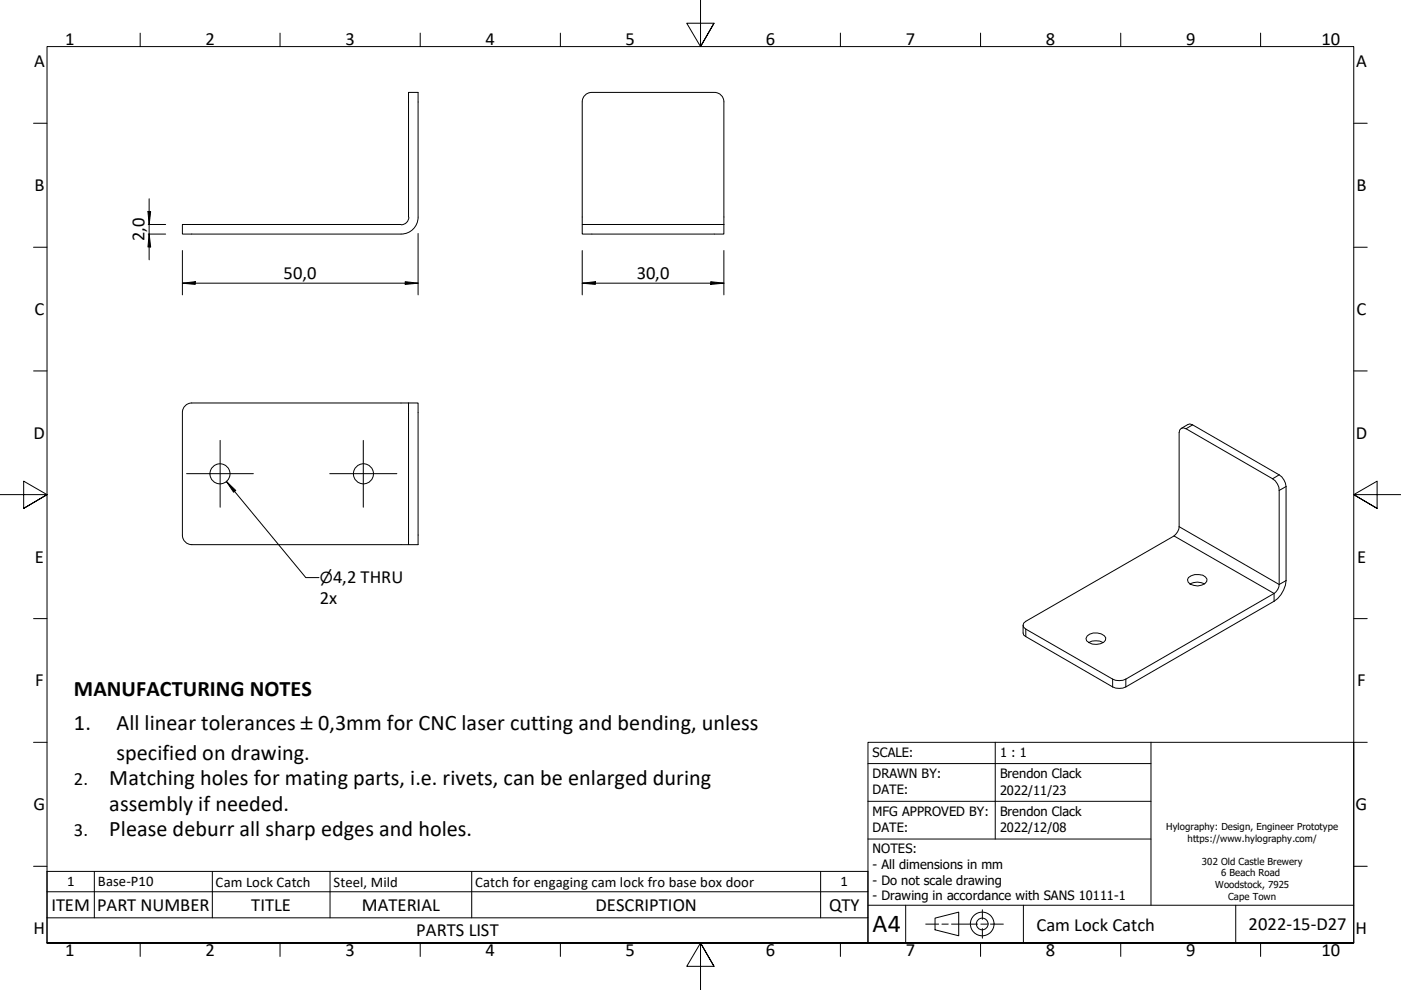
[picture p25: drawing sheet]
<svg xmlns="http://www.w3.org/2000/svg" width="297mm" height="210mm" viewBox="0 0 297 210" stroke-linecap="round" stroke-linejoin="round" font-family="sans-serif">
<defs><g id="words">
<text font-size="5.5" x="185" y="197.6">A4</text>
<g font-size="4.7">
<text x="15.7" y="147.5">MANUFACTURING NOTES</text>
<text x="15.7" y="154.8">1.</text>
<text x="24.7" y="154.8">All linear tolerances</text>
<text x="67.4" y="154.8">0,3mm for CNC laser cutting and bending, unless</text>
<text x="24.7" y="161.1">specified on drawing.</text>
<text x="23.2" y="166.5">Matching holes for mating parts, i.e. rivets, can be enlarged during</text>
<text x="23.2" y="171.9">assembly if needed.</text>
<text x="23.2" y="177.3">Please deburr all sharp edges and holes.</text>
</g>
<g font-size="3.9">
<text x="13.8" y="9.5">1</text>
<text x="43.6" y="9.5">2</text>
<text x="73.3" y="9.5">3</text>
<text x="102.9" y="9.5">4</text>
<text x="132.7" y="9.5">5</text>
<text x="162.4" y="9.5">6</text>
<text x="192" y="9.5">7</text>
<text x="221.7" y="9.5">8</text>
<text x="251.5" y="9.5">9</text>
<text x="280.2" y="9.5">10</text>
<text x="7.2" y="14.3">A</text>
<text x="287.5" y="14.3">A</text>
<text x="7.3" y="40.5">B</text>
<text x="287.6" y="40.5">B</text>
<text x="30.7" y="51.1" transform="rotate(-90 30.7 51.1)">2,0</text>
<text x="60.1" y="59.1">50,0</text>
<text x="135" y="59.1">30,0</text>
<text x="7.3" y="66.8">C</text>
<text x="287.6" y="66.8">C</text>
<text x="7.1" y="93">D</text>
<text x="287.5" y="93">D</text>
<text x="7.4" y="119.3">E</text>
<text x="287.7" y="119.3">E</text>
<text x="70.6" y="123.7">4,2 THRU</text>
<text x="67.8" y="128.1">2x</text>
<text x="7.4" y="145.5">F</text>
<text x="287.7" y="145.5">F</text>
<text x="63.8" y="154.8">±</text>
<text x="15.7" y="166.5">2.</text>
<text x="7.1" y="171.8">G</text>
<text x="287.4" y="171.8">G</text>
<text x="15.7" y="177.3">3.</text>
<text x="10.9" y="193.1">ITEM</text>
<text x="20.6" y="193.1">PART NUMBER</text>
<text x="53.3" y="193.1">TITLE</text>
<text x="76.7" y="193.1">MATERIAL</text>
<text x="126.2" y="193.1">DESCRIPTION</text>
<text x="175.8" y="193.1">QTY</text>
<text x="219.8" y="197.3">Cam Lock Catch</text>
<text x="264.7" y="197.2">2022-15-D27</text>
<text x="7.1" y="198">H</text>
<text x="13.8" y="202.8">1</text>
<text x="43.6" y="202.8">2</text>
<text x="73.3" y="202.8">3</text>
<text x="88.3" y="198.5">PARTS LIST</text>
<text x="102.9" y="202.8">4</text>
<text x="132.7" y="202.8">5</text>
<text x="162.4" y="202.8">6</text>
<text x="192" y="202.8">7</text>
<text x="221.7" y="202.8">8</text>
<text x="251.5" y="202.8">9</text>
<text x="280.2" y="202.8">10</text>
<text x="287.4" y="198">H</text>
</g>
<text font-size="3.2" x="67.8" y="123.7">⌀</text>
<g font-size="3.1">
<text x="14.2" y="187.9">1</text>
<text x="20.8" y="187.9">Base-P10</text>
<text x="45.7" y="188">Cam Lock Catch</text>
<text x="70.7" y="188">Steel, Mild</text>
<text x="100.8" y="188">Catch for engaging cam lock fro base box door</text>
<text x="178.2" y="187.9">1</text>
</g>
<g font-size="2.7">
<text x="185" y="160.4">SCALE:</text>
<text x="212" y="160.4">1 : 1</text>
<text x="185" y="164.9">DRAWN BY:</text>
<text x="212" y="165">Brendon Clack</text>
<text x="185" y="168.4">DATE:</text>
<text x="185" y="172.9">MFG APPROVED BY:</text>
<text x="212" y="173">Brendon Clack</text>
<text x="212" y="168.5">2022/11/23</text>
<text x="185" y="176.4">DATE:</text>
<text x="212" y="176.5">2022/12/08</text>
<text x="185" y="180.9">NOTES:</text>
<text x="185" y="184.2">- All dimensions in mm</text>
<text x="185" y="187.6">- Do not scale drawing</text>
<text x="185" y="190.9">- Drawing in accordance with SANS 10111-1</text>
</g>
<g font-size="2">
<text x="247.3" y="176">Hylography: Design, Engineer Prototype</text>
<text x="251.8" y="178.5">https://www.hylography.com/</text>
<text x="254.8" y="183.4">302 Old Castle Brewery</text>
<text x="258.9" y="185.8">6 Beach Road</text>
<text x="257.6" y="188.3">Woodstock, 7925</text>
<text x="260.4" y="190.8">Cape Town</text>
</g>
</g></defs>
<!-- layer: Visible (Hylo) -->
<g fill="none" stroke="#000" stroke-width=".21">
<path d="M151.4 19.6h-26a2 2 0 0 0-2 2M151.5 19.6a2 2 0 0 1 2 2M123.4 21.6v26M153.5 21.6v26M85 47.6h-46.3v2h46.3M86.6 46v-26.4h2v26.4M86.7 46a1.62 1.62 0 0 1-1.6 1.7M88.6 46a3.6 3.6 0 0 1-3.5 3.6M123.4 47.6h30.1v2h-30.1zM86.6 85.4h2v30.1h-2zM86.6 85.4h-45.9a2 2 0 0 0-2 2v26M250.4 90.8l.5-.1 .6 .2 18.3 10.6a3 3 0 0 1 1.4 2.5v19.9a2.47 2.47 0 0 1-1.1 1.9l-31.4 18.2a3.2 3.2 0 0 1-2.8 0l-18.4-10.6-.5-.4-.1-.4 .1-.5 .5-.4 31.4-18.1a2.74 2.74 0 0 0 1.1-1.9v-20l.1-.5z"/>
<path d="M250.4 90.8l1.4-.8 .5-.1 .6 .2 18.3 10.6a3.3 3.3 0 0 1 1.5 2.5v19.9a5.9 5.9 0 0 1-2.6 4.4l-31.4 18.1a3.2 3.2 0 0 1-2.8 0l-18.4-10.6-.5-.3-.1-.5v-1.6M38.7 113.5a2 2 0 0 0 2 2h45.9M230.5 134.8a2.74 2.74 0 0 1 3.9 .4 1.61 1.61 0 0 1-1.9 1.4h-.9l-1.2-.7-.1-.5zM230.8 136.2a3.2 3.2 0 0 1 3.1 0M252 122.5a2.94 2.94 0 0 1 3.6-.2l.3 .5a1.69 1.69 0 0 1-2 1.4l-1.6-.3-.4-.5-.1-.5zM252.3 123.8a3.4 3.4 0 0 1 3.1 0"/>
<circle cx="46.6" cy="100.5" r="2.13"/>
<circle cx="77.1" cy="100.5" r="2.13"/>
</g>
<!-- layer: Visible Narrow (Hylo) -->
<path d="M252.9 90.1l-1.4 .8M248.9 113.6l21.2 12.2v1.7M250 111.7l21.2 12.2 1.5-.8M271.2 100.7l-1.4 .8M272.7 103.2l-1.5 .8M217.5 133.4v1.6M235.9 144v1.6M238.7 144v1.6" fill="none" stroke="#000" stroke-width=".21"/>
<!-- layer: Symbol (Hylo) -->
<path d="M48 102.1l2 1.9-.5 .4zM48 102.1l16.8 20.4h2.8M10 189.1h174v-4.3h-174v9.8M10 194.6v5.3h174v-5.3M20 184.8v9.8M45 184.8v9.8M70 184.8v9.8M100 184.8v9.8M174 184.8v9.8M184 189.1v5.5h-174" fill="none" stroke="#000" stroke-width=".21"/>
<!-- layer: Border (Hylo) -->
<g fill="none" stroke="#000" stroke-width=".21">
<path d="M148.5 -.1v10l-2.9-5h5.8l-2.9 5 2.9-5M29.7 7v2.9M59.4 7v2.9M89.1 7v2.9M118.8 7v2.9M178.2 7v2.9M207.9 7v2.9M237.6 7v2.9M267.3 7v2.9M7.1 26.1h2.9M287 26.1h2.9M7.1 52.4h2.9"/>
<path d="M287 52.4h2.9M7.1 78.6h2.9M287 78.6h2.9M0 104.9h10l-5-2.9v5.8l5-2.9-5 2.9M297 104.9h-10l5-2.9v5.8l-5-2.9 5 2.9M7.1 131.2h2.9M287 131.2h2.9M7.1 157.4h2.9M287 157.4h2.9M7.1 183.7h2.9M10 199.9v-190h277v190h-277h277M29.7 199.9v2.9"/>
<path d="M59.4 199.9v2.9M89.1 199.9v2.9M118.8 199.9v2.9M178.2 199.9v2.9M207.9 199.9v2.9M237.6 199.9v2.9M267.3 199.9v2.9M287 183.7h2.9M151.4 204.9l-2.9-5 2.9 5h-5.8l2.9-5v10"/>
</g>
<!-- layer: Title (Hylo) -->
<g fill="none" stroke="#000" stroke-width=".21">
<path d="M184 157.4h103v42.5h-103zM211 157.4v20.5M244 157.4v34.5M184 177.9h60M184 169.9h60M184 161.9h60M184 191.9h103M192 191.9v8M196.3 195.9h2.7M198.2 194.7l5.1-1.3v5l-5.1-1.3zM199.7 195.9h1.3M201.7 195.9h5.6"/>
<path d="M208 195.9h1.3M208.3 192.9v2M208.3 196.9v2M210 195.9h2.7M217 191.9v8M262 191.9v8"/>
<circle cx="208.2" cy="195.9" r="2.51"/>
<circle cx="208.2" cy="195.9" r="1.24"/>
</g>
<!-- layer: Dimension (Hylo) -->
<g fill="none" stroke="#000" stroke-width=".21">
<path d="M31.4 44.9h.5l-.3 2.7zM31.4 49.6h3.7M31.4 47.6h3.7M31.6 49.6l.3 2.8h-.5zM31.6 42.1v13M38.7 53.1v9.4M85.9 59.7l2.7 .3-2.7 .3zM88.6 49.5v13M123.4 53.1v9.4M150.7 59.7l2.8 .3-2.8 .3zM153.5 53.1v9.4M38.7 60l2.7-.3v.6z"/>
<path d="M38.7 60h49.9M123.4 60l2.8-.3v.6zM123.4 60h30.1"/>
</g>
<g fill="#000">
<path d="M31.4 44.9h.5l-.3 2.7z" fill-rule="evenodd"/>
<path d="M31.6 49.6l.3 2.8h-.5z" fill-rule="evenodd"/>
<path d="M38.7 60l2.7-.3v.6z" fill-rule="evenodd"/>
<path d="M123.4 60l2.8-.3v.6z" fill-rule="evenodd"/>
<path d="M85.9 59.7l2.7 .3-2.7 .3z" fill-rule="evenodd"/>
<path d="M150.7 59.7l2.8 .3-2.8 .3z" fill-rule="evenodd"/>
</g>
<!-- layer: Center Mark (Hylo) -->
<path d="M46.7 93.4v14.1M77 93.4v14.1M39.6 100.4h14.1M69.9 100.4h14.2" fill="none" stroke="#000" stroke-width=".21"/>
<!-- layer: Symbol (Hylo) -->
<path d="M48 102.1l2 1.9-.5 .4z" fill-rule="evenodd" fill="#000"/>
<use href="#words"/>
</svg>
